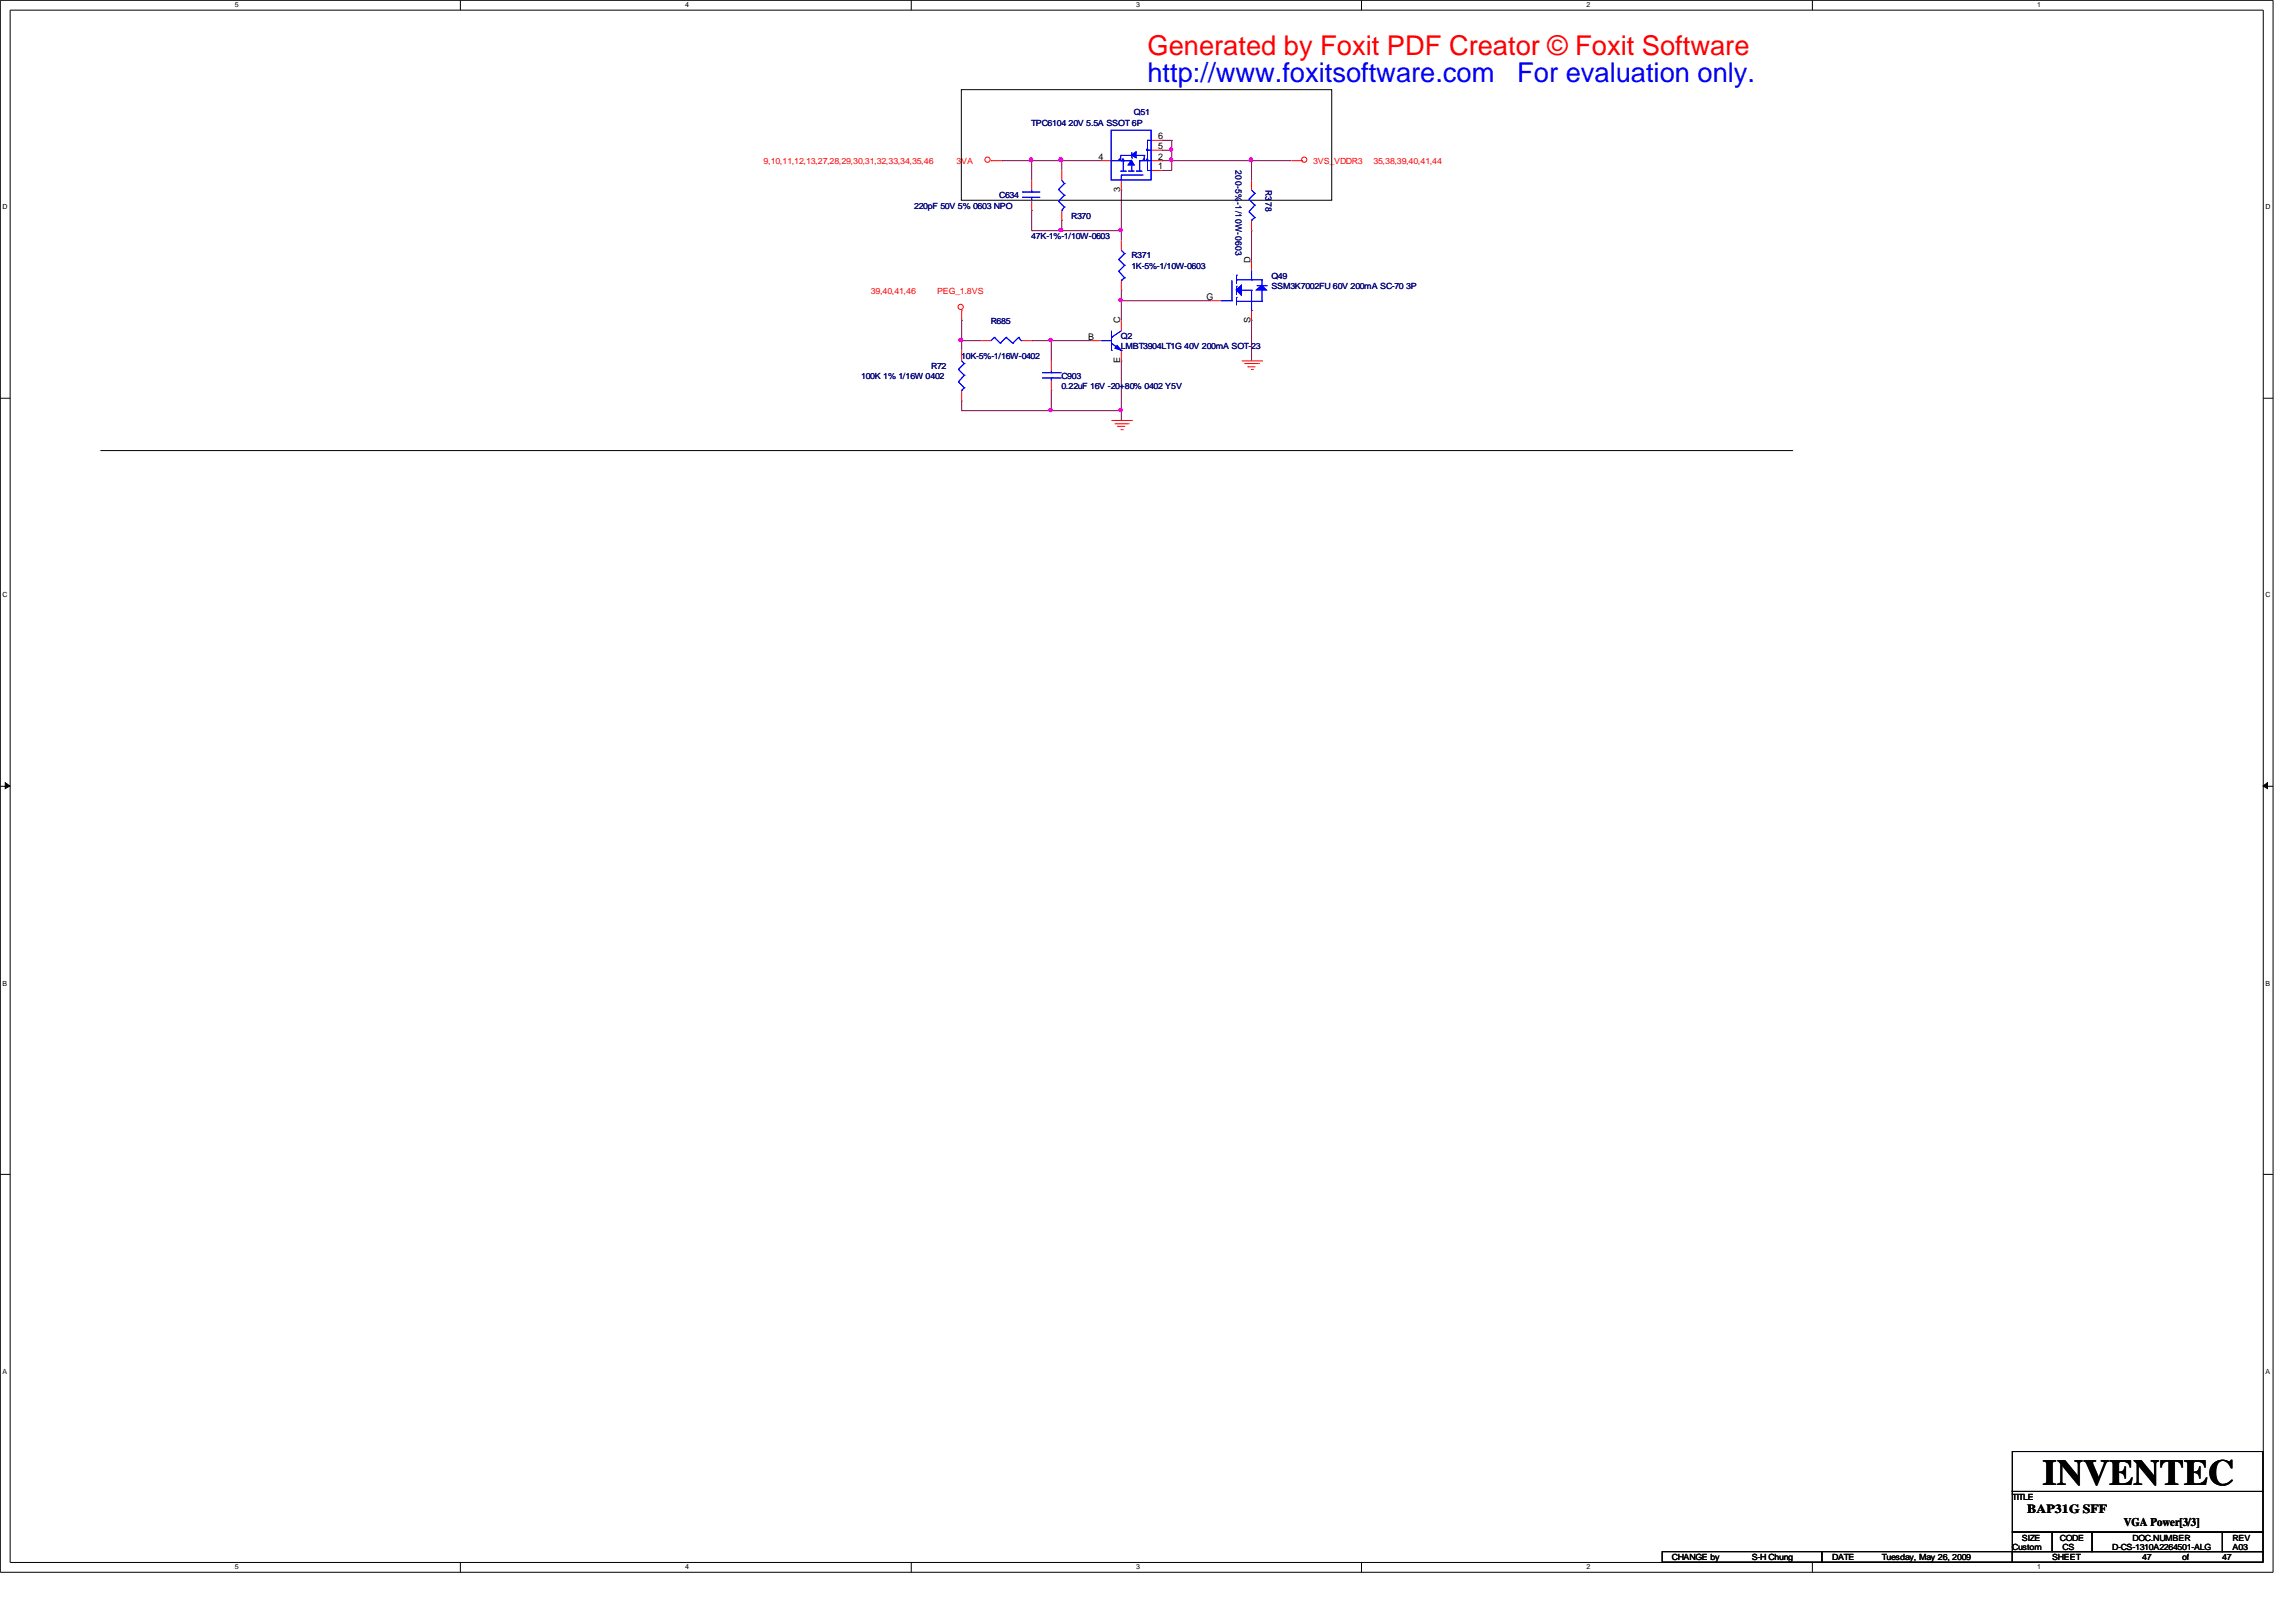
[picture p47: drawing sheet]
<svg xmlns="http://www.w3.org/2000/svg" width="297mm" height="210mm" viewBox="0 0 297 210" stroke-linecap="round" stroke-linejoin="round" font-family="sans-serif">
<defs><g id="words">
<text font-size="4.7" x="264.2" y="192.1">INVENTEC</text>
<text font-size="3.5" fill="#f00" x="148.5" y="7.1">Generated by Foxit PDF Creator © Foxit Software</text>
<g font-size="3.5" fill="#00f">
<text x="148.5" y="10.6">http://www.foxitsoftware.com</text>
<text x="196.3" y="10.6">For evaluation only.</text>
</g>
<text font-size="1.6" x="262.3" y="195.7">BAP31G SFF</text>
<text font-size="1.5" x="274.8" y="197.4">VGA Power[3/3]</text>
<g font-size="1.2">
<text x="142.1" y="20.7">4</text>
<text x="149.8" y="18">6</text>
<text x="149.8" y="21.9">1</text>
<text x="149.8" y="20.7">2</text>
<text x="149.8" y="19.3">5</text>
<text x="144.9" y="24.9" transform="rotate(-90 144.9 24.9)">3</text>
<text x="161.8" y="34" transform="rotate(-90 161.8 34)">D</text>
<text x="144.9" y="41.8" transform="rotate(-90 144.9 41.8)">C</text>
<text x="156.1" y="38.8">G</text>
<text x="161.8" y="41.8" transform="rotate(-90 161.8 41.8)">S</text>
<text x="140.8" y="43.9">B</text>
<text x="144.9" y="47" transform="rotate(-90 144.9 47)">E</text>
</g>
<g font-size="1.2" fill="#000080">
<text x="159.8" y="22" transform="rotate(90 159.8 22)">200-5%-1/10W-0603</text>
<text x="163.7" y="24.6" transform="rotate(90 163.7 24.6)">R378</text>
</g>
<g font-size="1.1" fill="#000080">
<text x="133.4" y="16.3">TPC6104 20V 5.5A SSOT 6P</text>
<text x="146.7" y="14.8">Q51</text>
<text x="118.3" y="27">220pF 50V 5% 0603 NPO</text>
<text x="129.3" y="25.7">C634</text>
<text x="138.6" y="28.3">R370</text>
<text x="133.4" y="30.9">47K-1%-1/10W-0603</text>
<text x="146.4" y="33.4">R371</text>
<text x="146.4" y="34.8">1K-5%-1/10W-0603</text>
<text x="128.2" y="41.9">R685</text>
<text x="164.5" y="36.1">Q49</text>
<text x="164.5" y="37.3">SSM3K7002FU 60V 200mA SC-70 3P</text>
<text x="120.5" y="47.8">R72</text>
<text x="124.4" y="46.4">10K-5%-1/16W-0402</text>
<text x="145" y="43.9">Q2</text>
<text x="145" y="45.1">LMBT3904LT1G 40V 200mA SOT-23</text>
<text x="111.4" y="49">100K 1% 1/16W 0402</text>
<text x="137.3" y="49">C903</text>
<text x="137.3" y="50.3">0.22uF 16V -20+80% 0402 Y5V</text>
</g>
<g font-size="1.1" fill="#f00">
<text x="98.8" y="21.2">9,10,11,12,13,27,28,29,30,31,32,33,34,35,46</text>
<text x="123.8" y="21.2">3VA</text>
<text x="169.9" y="21.2">3VS_VDDR3</text>
<text x="177.7" y="21.2">35,38,39,40,41,44</text>
<text x="112.7" y="38.1">39,40,41,46</text>
<text x="121.2" y="38.1">PEG_1.8VS</text>
</g>
<g font-size="1.1">
<text x="260.3" y="194.1">TITLE</text>
<text x="216.3" y="201.8">CHANGE by</text>
<text x="226.6" y="201.8">S-H Chung</text>
<text x="237" y="201.8">DATE</text>
<text x="243.5" y="201.8">Tuesday, May 26, 2009</text>
<text x="260.3" y="200.6">Custom</text>
<text x="261.6" y="199.3">SIZE</text>
<text x="265.5" y="201.8">SHEET</text>
<text x="266.5" y="199.3">CODE</text>
<text x="266.8" y="200.6">CS</text>
<text x="273.3" y="200.6">D-CS-1310A2264501-ALG</text>
<text x="275.9" y="199.3">DOC.NUMBER</text>
<text x="277.2" y="201.8">47</text>
<text x="282.3" y="201.8">of</text>
<text x="287.5" y="201.8">47</text>
<text x="288.9" y="200.6">A03</text>
<text x="288.9" y="199.3">REV</text>
</g>
<g font-size=".9">
<text x="30.4" y=".9">5</text>
<text x="88.6" y=".9">4</text>
<text x="147" y=".9">3</text>
<text x="205.2" y=".9">2</text>
<text x="263.6" y=".9">1</text>
<text x=".3" y="27.1">D</text>
<text x="293.1" y="27.1">D</text>
<text x=".3" y="77.3">C</text>
<text x="293.1" y="77.3">C</text>
<text x=".3" y="127.5">B</text>
<text x="293.1" y="127.5">B</text>
<text x=".3" y="177.7">A</text>
<text x="293.1" y="177.7">A</text>
<text x="30.4" y="203">5</text>
<text x="88.6" y="203">4</text>
<text x="147" y="203">3</text>
<text x="205.2" y="203">2</text>
<text x="263.6" y="203">1</text>
</g>
</g></defs>
<path d="M0 0h294.1v203.4h-294.1zM1.3 1.3h291.5v200.8h-291.5z" fill="none" stroke="#000" stroke-width=".13"/>
<g fill="#fff">
<path d="M30.4 .2h.4v1h-.4z"/>
<path d="M30.4 202.3h.4v1h-.4z"/>
</g>
<path d="M59.6 0v1.3M59.6 202.1v1.3" fill="none" stroke="#000" stroke-width=".13"/>
<g fill="#fff">
<path d="M88.6 .2h.5v1h-.5z"/>
<path d="M88.6 202.3h.5v1h-.5z"/>
</g>
<path d="M117.9 0v1.3M117.9 202.1v1.3" fill="none" stroke="#000" stroke-width=".13"/>
<g fill="#fff">
<path d="M147 .2h.4v1h-.4z"/>
<path d="M147 202.3h.4v1h-.4z"/>
</g>
<path d="M176.1 0v1.3M176.1 202.1v1.3" fill="none" stroke="#000" stroke-width=".13"/>
<g fill="#fff">
<path d="M205.2 .2h.5v1h-.5z"/>
<path d="M205.2 202.3h.5v1h-.5z"/>
</g>
<path d="M234.5 0v1.3M234.5 202.1v1.3" fill="none" stroke="#000" stroke-width=".13"/>
<g fill="#fff">
<path d="M263.6 .2h.4v1h-.4z"/>
<path d="M263.6 202.3h.4v1h-.4z"/>
<path d="M.3 26.3h.6v1h-.6z"/>
<path d="M293.1 26.3h.6v1h-.6z"/>
<path d="M.3 76.5h.6v1.1h-.6z"/>
<path d="M293.1 76.5h.6v1.1h-.6z"/>
</g>
<path d="M0 51.5h1.3M292.8 51.5h1.3" fill="none" stroke="#000" stroke-width=".13"/>
<g fill="#fff">
<path d="M.3 126.7h.5v1.1h-.5z"/>
<path d="M293.1 126.7h.5v1.1h-.5z"/>
</g>
<path d="M0 101.7h1.3M292.8 101.7h1.3" fill="none" stroke="#000" stroke-width=".13"/>
<path d="M.7 101.3l.6 .4-.6 .3zM292.8 101.7l.6-.4v.7z" fill="#000" stroke="#000" stroke-width=".13"/>
<g fill="#fff">
<path d="M.3 177h.6v1h-.6z"/>
<path d="M293.1 177h.6v1h-.6z"/>
</g>
<g fill="none" stroke="#000" stroke-width=".13">
<path d="M124.4 11.6h47.9v14.3h-47.9zM13 58.3h218.9M231.9 58.3h.1M0 151.9h1.3M292.8 151.9h1.3M260.3 187.8h32.5v5.2h-32.5zM260.3 198.2h5.2v2.5h-5.2zM260.3 193h32.5v5.2h-32.5zM265.5 198.2h5.2v2.5h-5.2zM270.7 198.2h16.8v2.5h-16.8zM287.5 198.2h5.3v2.5h-5.3zM215.1 200.7h20.6v1.4h-20.6z"/>
<path d="M235.7 200.7h24.6v1.4h-24.6zM260.3 200.7h32.5v1.4h-32.5z"/>
</g>
<g fill="none" stroke="#800040" stroke-width=".13">
<path d="M150.3 18.2h.1M150.3 19.4h.1M150.3 18.2h1.3M150.3 19.4h1.3M151.6 19.4h.1M151.6 18.2h.1M151.6 18.2v3.9h-1.3M129.6 20.8h.1M129.6 20.8h12.9M133.5 29.8h.1M133.5 27.2h.1M133.5 20.8h.1"/>
<path d="M133.5 29.8h11.6M133.5 20.8v2.5M133.5 27.2v2.6M137.4 28.5h.1M137.4 29.8h.1M137.4 20.8h.1M137.4 20.8v1.3M137.4 28.5v1.3M145.1 38.9h.1M145.1 29.8h.1M145.1 37.5h.1M145.1 24.6h.1"/>
<path d="M145.1 24.6v6.5M145.1 37.5v3.9M145.1 38.9h11.7M150.3 20.8h.1M150.3 22.1h.1M150.3 20.8h16.8M151.6 20.8h.1M161.9 20.8h.1M161.9 29.8h.1M161.9 20.8v2.5M161.9 29.8v3.9M124.4 44.1h.1"/>
<path d="M124.4 41.4h.1M124.4 53.1h.1M124.4 51.9h.1M124.4 41.4v3.9M124.4 51.9v1.2M124.4 44.1h2.6M124.4 53.1h20.7M133.5 44.1h.1M133.5 44.1h7.7M136 44.1h.1M136 53.1h.1M136 50.5h.1"/>
<path d="M136 44.1v2.6M136 50.5v2.6M145.1 53.1h.1M145.1 46.7h.1M145.1 46.7v7.7M161.9 41.4h.1M161.9 41.4v5.3"/>
</g>
<g fill="#f0f" stroke="#f0f" stroke-width=".13">
<path d="M124.1 43.8h.4v.2v.1h-.4l-.1-.1z" fill-rule="evenodd"/>
<path d="M137.1 29.6h.3l.1 .2-.1 .1h-.3l-.1-.1z" fill-rule="evenodd"/>
<path d="M124.1 43.8h.4v.2v.1h-.4l-.1-.1z" fill-rule="evenodd"/>
<path d="M137.1 29.6h.3l.1 .2-.1 .1h-.3l-.1-.1z" fill-rule="evenodd"/>
<circle cx="135.9" cy="44" r=".21"/>
<circle cx="145" cy="53" r=".21"/>
<circle cx="151.5" cy="20.6" r=".24"/>
<circle cx="151.5" cy="19.3" r=".21"/>
<circle cx="145" cy="29.8" r=".21"/>
<circle cx="145" cy="38.8" r=".21"/>
<circle cx="133.4" cy="20.6" r=".24"/>
<circle cx="137.2" cy="20.7" r=".25"/>
<circle cx="161.8" cy="20.6" r=".24"/>
<circle cx="135.9" cy="53" r=".21"/>
</g>
<g fill="none" stroke="#f00" stroke-width=".13">
<path d="M149 18.2h1.3M149 19.4h1.3M128.2 20.8h.1M128.2 20.8h1.4M133.5 23.3v1.3M133.5 26v1.2M137.4 22.1v1.2M137.4 27.2v1.3M142.5 20.8h1.3M145.1 23.3v1.3M145.1 31.1v1.3M145.1 36.3v1.2"/>
<path d="M149 20.8h1.3M149 22.1h1.3M156.8 38.9h1.2M161.9 23.3v1.3M161.9 28.5v1.3M161.9 33.7v1.3M167.1 20.8h1.3M168.4 20.8h.1M124.4 40.2h.1M124.4 40.2v1.2M124.4 45.3v1.4M124.4 50.5v1.4"/>
<path d="M127 44.1h1.2M132.1 44.1h1.4M136 46.7v1.3M136 49.2v1.3M141.2 44.1h1.3M143.8 54.4h2.6M144.2 54.8h1.8M144.6 55.2h.1M144.6 55.2h1M145 55.6h.2M145.1 41.4v1.4M145.1 45.3v1.4"/>
<path d="M145.2 55.6h.1M146 54.8h.1M146.4 54.4h.1M160.7 46.7h2.6M161 47h1.9M161.4 47.5h.1M161.4 47.5h1M161.8 47.8h.3M161.9 40.2v1.2M162.1 47.8h.1M162.9 47h.1M163.3 46.7h.1"/>
<circle cx="124.3" cy="39.7" r=".34"/>
<circle cx="127.8" cy="20.7" r=".34"/>
<circle cx="168.7" cy="20.7" r=".34"/>
</g>
<g fill="none" stroke="#00f" stroke-width=".13">
<path d="M143.8 16.8h5.1v6.5h-5.1zM146.4 19.7v.7M148.5 18.2h.1M148.5 19.4h.1M148.5 18.2v3.9M148.5 18.2h.5M148.5 19.4h.5M132.3 25.5h.1M132.3 24.8h.1M132.3 25.5h2.3M132.3 24.8h2.3M133.5 24.8h.1"/>
<path d="M133.5 25.5h.1M133.5 24.6v.2M133.5 25.5v.5M136.9 24.5h.1M136.9 26h.1M136.9 24.5l.8 .8M136.9 26l.8 .8M137.4 27.2h.1M137.4 23.3l.3 .4M137.7 23.7h.1M137.7 25.3h.1M137.7 26.8h.1"/>
<path d="M137.7 23.7l-.8 .8M137.7 25.3l-.8 .7M137.7 26.8l-.3 .4M143.8 20.8h.1M143.8 20.8h2.6M144.7 33.6h.1M144.7 35.1h.1M144.7 33.6l.8 .7M144.7 35.1l.8 .8M145 20.1h.1M145 20.8h.1M145 22.1h.1"/>
<path d="M145 22.1h.8M145 20.1h1.4M145 20.1v.7M145.1 36.3h.1M145.1 20.8h.1M145.1 22.6h.1M145.1 32.4l.4 .4M145.1 22.6v.7M145.1 22.6h2.7M145.3 20.8h.1M145.3 20.8v1.3M145.5 32.8h.1"/>
<path d="M145.5 34.3h.1M145.5 35.9h.1M145.5 32.8l-.8 .8M145.5 34.3l-.8 .8M145.5 35.9l-.4 .4M146 22.1h.1M146 22.1h.8M146.4 22.1h.1M146.4 20.4h.1M146.4 21.4v.7M147 22.1h.1M147 22.1h.8"/>
<path d="M147 20.1h1M147.4 20.8h.1M147.4 22.1h.1M147.4 20.8h1.6M147.4 20.8v1.3M147.7 20.8h.1M147.8 22.6h.1M148 20.8h.1M148 20.1h.1M148 20.1v.7M148.5 22.1h.1M148.5 20.8h.1"/>
<path d="M148.5 22.1h.5M148.9 22.1h.1M158 38.9h.1M158 38.9h1.4M159.4 38.9h.1M159.4 36.3v2.6M160 38.5h.1M160 37h.1M160 35.6h.1M160 36.2h.1M160 35.6v1.1M160 37v1.1"/>
<path d="M160 38.5v1M160 39h3.3M160 36.2h3.3M160.7 37.5h1.2M161.6 25.8h.1M161.6 27.4h.1M161.6 25.8l.7 .7M161.6 27.4l.7 .8M161.9 36.2h.1M161.9 37.5h.1M161.9 28.5h.1M161.9 35v1.2"/>
<path d="M161.9 37.5v2.7M161.9 24.6l.4 .4M162.3 25h.1M162.3 26.5h.1M162.3 28.2h.1M162.3 25l-.7 .8M162.3 26.5l-.7 .9M162.3 28.2l-.4 .3M162.6 37h1.3M163.3 39h.1M163.3 37.5h.1M163.3 36.2h.1"/>
<path d="M163.3 36.2v.8M163.3 37.5v1.5M163.9 37h.1M124 47.8h.1M124 49.4h.1M124 47.8l.8 .8M124 49.4l.8 .8M124.4 50.5h.1M124.4 46.7l.4 .3M124.8 47h.1M124.8 48.6h.1M124.8 50.2h.1"/>
<path d="M124.8 47l-.8 .8M124.8 48.6l-.8 .8M124.8 50.2l-.4 .3M128.7 43.6h.1M128.7 43.6l-.5 .5M128.7 43.6l.7 .8M129.4 44.4h.1M130.2 43.6h.1M130.2 43.6l-.8 .8M130.2 43.6l.8 .8M131 44.4h.1M131.8 43.6h.1"/>
<path d="M131.8 43.6l-.8 .8M131.8 43.6l.3 .5M132.1 44.1h.1M134.8 48.9h2.4M134.8 48.2h2.4M136 48.2h.1M136 48.9h.1M136 48v.2M136 48.9v.3M137.2 48.9h.1M137.2 48.2h.1M142.5 44.1h.1"/>
<path d="M142.5 44.1h1.3M143.8 43.6h.1M143.8 45.3h.1M143.8 44.4l1.3 .9M143.8 42.8v2.5M145.1 45.3h.1M145.1 42.8l-1.3 .8M161.9 40.2h.1"/>
</g>
<g fill="#00f" stroke="#00f" stroke-width=".13">
<path d="M159.9 37.5l.7-.6v1.3z"/>
<path d="M162.6 37.5l.6-.6 .6 .6z"/>
<path d="M144.5 44.7l.5 .6-.7-.3z"/>
<path d="M146.4 20.7l.3 .6h-.7z"/>
<path d="M146.4 20.1l.6-.5v.8z"/>
<circle cx="148" cy="20.7" r=".08"/>
<circle cx="148.4" cy="20.7" r=".08"/>
<circle cx="148.4" cy="19.4" r=".08"/>
<circle cx="144.9" cy="20.7" r=".08"/>
<circle cx="145.3" cy="20.7" r=".08"/>
</g>
<use href="#words"/>
</svg>
